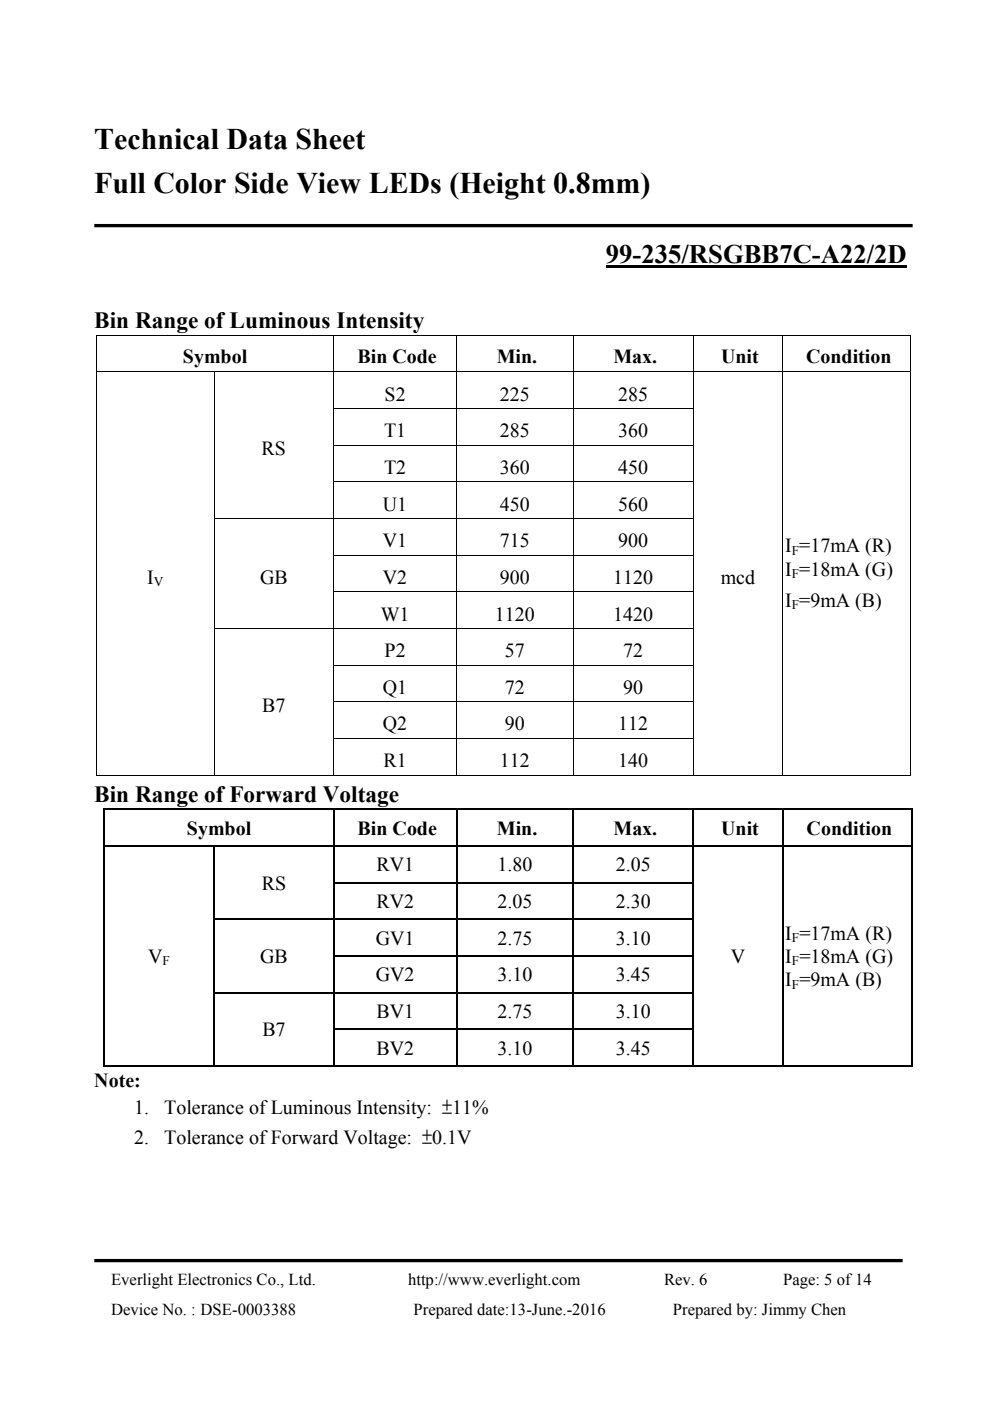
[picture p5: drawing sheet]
<svg xmlns="http://www.w3.org/2000/svg" width="210mm" height="297mm" viewBox="0 0 210 297" stroke-linecap="round" stroke-linejoin="round" font-family="sans-serif">
<defs><g id="words">
<g font-size="6.3">
<text x="20" y="31.5">Technical Data Sheet</text>
<text x="20" y="40.9">Full Color Side View LEDs (Height 0.8mm)</text>
</g>
<text font-size="5.7" x="128.5" y="55.7">99-235/RSGBB7C-A22/2D</text>
<g font-size="4.9">
<text x="20" y="69.6">Bin Range of Luminous Intensity</text>
<text x="20" y="170.1">Bin Range of Forward Voltage</text>
</g>
<g font-size="4.2">
<text x="38.8" y="76.9">Symbol</text>
<text x="75.8" y="76.9">Bin Code</text>
<text x="105.4" y="76.9">Min.</text>
<text x="130.1" y="76.9">Max.</text>
<text x="153" y="76.9">Unit</text>
<text x="171" y="76.9">Condition</text>
<text x="81.6" y="85">S2</text>
<text x="106" y="85">225</text>
<text x="131.1" y="85">285</text>
<text x="81.4" y="92.7">T1</text>
<text x="106" y="92.7">285</text>
<text x="131.1" y="92.7">360</text>
<text x="55.5" y="96.5">RS</text>
<text x="81.4" y="100.5">T2</text>
<text x="106" y="100.5">360</text>
<text x="131.1" y="100.5">450</text>
<text x="81.2" y="108.3">U1</text>
<text x="106" y="108.3">450</text>
<text x="131.1" y="108.3">560</text>
<text x="81.2" y="116">V1</text>
<text x="106" y="116">715</text>
<text x="131.1" y="116">900</text>
<text x="166.5" y="117.1">I =17mA (R)</text>
<text x="31.2" y="123.7">I</text>
<text x="55.2" y="123.7">GB</text>
<text x="81.2" y="123.8">V2</text>
<text x="106" y="123.8">900</text>
<text x="130.1" y="123.8">1120</text>
<text x="152.9" y="123.7">mcd</text>
<text x="166.5" y="122">I =18mA (G)</text>
<text x="80.8" y="131.6">W1</text>
<text x="105" y="131.6">1120</text>
<text x="130" y="131.6">1420</text>
<text x="166.5" y="128.7">I =9mA (B)</text>
<text x="81.6" y="139.3">P2</text>
<text x="107.1" y="139.3">57</text>
<text x="132.2" y="139.3">72</text>
<text x="81.2" y="147.1">Q1</text>
<text x="107.1" y="147.1">72</text>
<text x="132.2" y="147.1">90</text>
<text x="55.6" y="150.9">B7</text>
<text x="81.2" y="154.9">Q2</text>
<text x="107.1" y="154.9">90</text>
<text x="131.1" y="154.9">112</text>
<text x="81.3" y="162.6">R1</text>
<text x="106" y="162.6">112</text>
<text x="131.1" y="162.6">140</text>
<text x="39.6" y="177">Symbol</text>
<text x="75.9" y="177">Bin Code</text>
<text x="105.4" y="177">Min.</text>
<text x="130.1" y="177">Max.</text>
<text x="153" y="177">Unit</text>
<text x="171.1" y="177">Condition</text>
<text x="79.8" y="184.7">RV1</text>
<text x="105.5" y="184.7">1.80</text>
<text x="130.6" y="184.7">2.05</text>
<text x="55.5" y="188.6">RS</text>
<text x="79.8" y="192.5">RV2</text>
<text x="105.5" y="192.5">2.05</text>
<text x="130.6" y="192.5">2.30</text>
<text x="79.7" y="200.3">GV1</text>
<text x="105.5" y="200.3">2.75</text>
<text x="130.6" y="200.3">3.10</text>
<text x="166.6" y="199.2">I =17mA (R)</text>
<text x="31.5" y="204.2">V</text>
<text x="55.2" y="204.2">GB</text>
<text x="79.7" y="208.1">GV2</text>
<text x="105.5" y="208.1">3.10</text>
<text x="130.6" y="208.1">3.45</text>
<text x="155" y="204.2">V</text>
<text x="166.6" y="204.2">I =18mA (G)</text>
<text x="166.6" y="209.1">I =9mA (B)</text>
<text x="79.8" y="215.8">BV1</text>
<text x="105.5" y="215.8">2.75</text>
<text x="130.6" y="215.8">3.10</text>
<text x="55.6" y="219.7">B7</text>
<text x="79.8" y="223.6">BV2</text>
<text x="105.5" y="223.6">3.10</text>
<text x="130.6" y="223.6">3.45</text>
<text x="20" y="230.5">Note:</text>
<text x="28.5" y="236.3">1.</text>
<text x="34.8" y="236.3">Tolerance of Luminous Intensity: ±11%</text>
<text x="28.5" y="242.6">2.</text>
<text x="34.8" y="242.6">Tolerance of Forward Voltage: ±0.1V</text>
</g>
<g font-size="3.5">
<text x="23.6" y="272.4">Everlight Electronics Co., Ltd.</text>
<text x="86.6" y="272.4">http://www.everlight.com</text>
<text x="140.8" y="272.4">Rev. 6</text>
<text x="166.1" y="272.4">Page: 5 of 14</text>
<text x="23.6" y="278.7">Device No. : DSE-0003388</text>
<text x="87.7" y="278.7">Prepared date:13-June.-2016</text>
<text x="142.7" y="278.7">Prepared by: Jimmy Chen</text>
</g>
<g font-size="2.8">
<text x="168" y="117.6">F</text>
<text x="32.6" y="124.2">V</text>
<text x="168" y="122.6">F</text>
<text x="168" y="129.2">F</text>
<text x="168" y="199.8">F</text>
<text x="34.5" y="204.7">F</text>
<text x="168" y="204.7">F</text>
<text x="168" y="209.6">F</text>
</g>
</g></defs>
<g fill="#000">
<path d="M128.5 56.3h63.8v.5h-63.8zM20.4 71h.2v.2h-.2zM193 71h.2v.2h-.2zM20.4 86.6h.2v.1h-.2zM20.4 94.3h.2v.2h-.2zM45.3 86.6h.2v.1h-.2zM45.3 94.3h.2v.2h-.2zM166 86.6h.1v.1h-.1zM166 94.3h.1v.2h-.1zM193 86.6h.2v.1h-.2zM193 94.3h.2v.2h-.2zM20.4 102.1h.2v.2h-.2z"/>
<path d="M20.4 109.9h.2v.1h-.2zM20.4 117.6h.2v.2h-.2zM45.3 102.1h.2v.2h-.2zM45.3 117.6h.2v.2h-.2zM166 102.1h.1v.2h-.1zM166 109.9h.1v.1h-.1zM166 117.6h.1v.2h-.1zM193 102.1h.2v.2h-.2zM193 109.9h.2v.1h-.2zM193 117.6h.2v.2h-.2zM20.4 125.4h.2v.2h-.2zM20.4 133.2h.2v.1h-.2z"/>
<path d="M45.3 125.4h.2v.2h-.2zM166 125.4h.1v.2h-.1zM166 133.2h.1v.1h-.1zM193 125.4h.2v.2h-.2zM193 133.2h.2v.1h-.2zM20.4 140.9h.2v.2h-.2zM20.4 148.7h.2v.2h-.2zM20.4 156.5h.2v.1h-.2zM45.3 140.9h.2v.2h-.2zM45.3 148.7h.2v.2h-.2zM45.3 156.5h.2v.1h-.2zM166 140.9h.1v.2h-.1z"/>
<path d="M166 148.7h.1v.2h-.1zM166 156.5h.1v.1h-.1zM193 140.9h.2v.2h-.2zM193 148.7h.2v.2h-.2zM193 156.5h.2v.1h-.2zM22 171.5h.2v.2h-.2zM22 179.2h.2v.3h-.2zM45.3 179.2h.2v.3h-.2zM70.7 171.5h.2v.2h-.2zM70.7 179.2h.2v.3h-.2zM96.7 171.5h.3v.2h-.3zM96.7 179.2h.3v.3h-.3z"/>
<path d="M121.5 171.5h.2v.2h-.2zM121.5 179.2h.2v.3h-.2zM146.9 171.5h.2v.2h-.2zM146.9 179.2h.2v.3h-.2zM165.9 171.5h.3v.2h-.3zM165.9 179.2h.3v.3h-.3zM193 164.2h.2v.2h-.2zM193.2 171.5h.3v.2h-.3zM193.2 179.2h.3v.3h-.3zM22 187h.2v.3h-.2zM22 194.8h.2v.3h-.2zM45.3 187h.2v.3h-.2z"/>
<path d="M45.3 194.8h.2v.3h-.2zM70.7 187h.2v.3h-.2zM70.7 194.8h.2v.3h-.2zM96.7 187h.3v.3h-.3zM96.7 194.8h.3v.3h-.3zM121.5 187h.2v.3h-.2zM121.5 194.8h.2v.3h-.2zM146.9 187h.2v.3h-.2zM146.9 194.8h.2v.3h-.2zM165.9 187h.3v.3h-.3zM165.9 194.8h.3v.3h-.3zM193.2 187h.3v.3h-.3z"/>
<path d="M193.2 194.8h.3v.3h-.3zM22 202.5h.2v.3h-.2zM22 210.3h.2v.3h-.2zM22 218.1h.2v.3h-.2zM45.3 202.5h.2v.3h-.2zM45.3 210.3h.2v.3h-.2zM45.3 218.1h.2v.3h-.2zM70.7 202.5h.2v.3h-.2zM70.7 210.3h.2v.3h-.2zM70.7 218.1h.2v.3h-.2zM96.7 202.5h.3v.3h-.3zM96.7 210.3h.3v.3h-.3z"/>
<path d="M96.7 218.1h.3v.3h-.3zM121.5 202.5h.2v.3h-.2zM121.5 210.3h.2v.3h-.2zM121.5 218.1h.2v.3h-.2zM146.9 202.5h.2v.3h-.2zM146.9 210.3h.2v.3h-.2zM146.9 218.1h.2v.3h-.2zM165.9 202.5h.3v.3h-.3zM165.9 210.3h.3v.3h-.3zM165.9 218.1h.3v.3h-.3zM193.2 202.5h.3v.3h-.3zM193.2 210.3h.3v.3h-.3z"/>
<path d="M193.2 218.1h.3v.3h-.3zM193.2 225.8h.3v.3h-.3z"/>
</g>
<path d="M20 47.8h173.6M20 267.3h171.5" fill="none" stroke="#000" stroke-width=".71" stroke-linecap="butt"/>
<g fill="none" stroke="#000" stroke-width=".21">
<path d="M20.4 71.1h172.8M20.4 78.9h172.8M20.5 71.2v7.6M20.5 79v7.6M45.4 79v7.6M70.8 71.2v7.6M70.8 79v7.6M96.8 71.2v7.6M96.8 79v7.6M121.6 71.2v7.6M121.6 79v7.6M147 71.2v7.6"/>
<path d="M147 79v7.6M166.1 71.2v7.6M166.1 79v7.6M193.1 71.2v7.6M193.1 79v7.6M20.5 86.7v7.6M20.5 94.5v7.6M45.4 86.7v7.6M45.4 94.5v7.6M70.7 86.6h76.4M70.7 94.4h76.4M70.8 86.7v7.6"/>
<path d="M70.8 94.5v7.6M96.8 86.7v7.6M96.8 94.5v7.6M121.6 86.7v7.6M121.6 94.5v7.6M147 86.7v7.6M147 94.5v7.6M166.1 86.7v7.6M166.1 94.5v7.6M193.1 86.7v7.6M193.1 94.5v7.6M20.5 102.3v7.6"/>
<path d="M20.5 110v7.6M20.5 117.8v7.6M45.3 109.9h101.8M45.4 102.3v7.6M45.4 110v7.6M45.4 117.8v7.6M70.7 102.2h76.4M70.7 117.7h76.4M70.8 102.3v7.6M70.8 110v7.6M70.8 117.8v7.6M96.8 102.3v7.6"/>
<path d="M96.8 110v7.6M96.8 117.8v7.6M121.6 102.3v7.6M121.6 110v7.6M121.6 117.8v7.6M147 102.3v7.6M147 110v7.6M147 117.8v7.6M166.1 102.3v7.6M166.1 110v7.6M166.1 117.8v7.6M193.1 102.3v7.6"/>
<path d="M193.1 110v7.6M193.1 117.8v7.6M20.5 125.6v7.6M20.5 133.3v7.6M45.3 133.2h101.8M45.4 125.6v7.6M45.4 133.3v7.6M70.7 125.5h76.4M70.8 125.6v7.6M70.8 133.3v7.6M96.8 125.6v7.6M96.8 133.3v7.6"/>
<path d="M121.6 125.6v7.6M121.6 133.3v7.6M147 125.6v7.6M147 133.3v7.6M166.1 125.6v7.6M166.1 133.3v7.6M193.1 125.6v7.6M193.1 133.3v7.6M20.5 141.1v7.6M20.5 148.9v7.6M20.5 156.6v7.8M45.4 141.1v7.6"/>
<path d="M45.4 148.9v7.6M45.4 156.6v7.8M70.7 141h76.4M70.7 148.8h76.4M70.7 156.5h76.4M70.8 141.1v7.6M70.8 148.9v7.6M70.8 156.6v7.8M96.8 141.1v7.6M96.8 148.9v7.6M96.8 156.6v7.8M121.6 141.1v7.6"/>
<path d="M121.6 148.9v7.6M121.6 156.6v7.8M147 141.1v7.6M147 148.9v7.6M147 156.6v7.8M166.1 141.1v7.6M166.1 148.9v7.6M166.1 156.6v7.8M193.1 141.1v7.6M193.1 148.9v7.6M193.1 156.6v7.8M20.4 164.3h24.9"/>
<path d="M45.5 164.3h25.2M70.9 164.3h25.9M96.9 164.3h24.6M121.7 164.3h25.2M147.1 164.3h18.9M166.1 164.3h26.9"/>
</g>
<g fill="none" stroke="#000" stroke-width=".25">
<path d="M22 171.6h48.7M22.1 171.7v7.5M22.1 179.5v7.5M22.2 179.3h23.1M45.4 179.5v7.5M45.5 179.3h25.2M70.8 171.7v7.5M70.8 179.5v7.5M70.9 171.6h25.8M70.9 179.3h25.8M96.8 171.7v7.5M96.8 179.5v7.5"/>
<path d="M97 171.6h24.5M97 179.3h24.5M121.6 171.7v7.5M121.6 179.5v7.5M121.7 171.6h25.2M121.7 179.3h25.2M147 171.7v7.5M147 179.5v7.5M147.1 171.6h18.8M147.1 179.3h18.8M166.1 171.7v7.5M166.1 179.5v7.5"/>
<path d="M166.2 171.6h27M166.2 179.3h27M193.4 171.7v7.5M193.4 179.5v7.5M22.1 187.3v7.5M22.1 195.1v7.4M45.4 187.3v7.5M45.4 195.1v7.4M45.5 194.9h25.2M70.8 187.3v7.5M70.8 195.1v7.4M70.9 187.1h25.8"/>
<path d="M70.9 194.9h25.8M96.8 187.3v7.5M96.8 195.1v7.4M97 187.1h24.5M97 194.9h24.5M121.6 187.3v7.5M121.6 195.1v7.4M121.7 187.1h25.2M121.7 194.9h25.2M147 187.3v7.5M147 195.1v7.4M166.1 187.3v7.5"/>
<path d="M166.1 195.1v7.4M193.4 187.3v7.5M193.4 195.1v7.4M22.1 202.8v7.5M22.1 210.6v7.5M22.1 218.4v7.7M45.4 202.8v7.5M45.4 210.6v7.5M45.4 218.4v7.7M45.5 210.4h25.2M70.8 202.8v7.5M70.8 210.6v7.5"/>
<path d="M70.8 218.4v7.7M70.9 202.7h25.8M70.9 210.4h25.8M70.9 218.2h25.8M96.8 202.8v7.5M96.8 210.6v7.5M96.8 218.4v7.7M97 202.7h24.5M97 210.4h24.5M97 218.2h24.5M121.6 202.8v7.5M121.6 210.6v7.5"/>
<path d="M121.6 218.4v7.7M121.7 202.7h25.2M121.7 210.4h25.2M121.7 218.2h25.2M147 202.8v7.5M147 210.6v7.5M147 218.4v7.7M166.1 202.8v7.5M166.1 210.6v7.5M166.1 218.4v7.7M193.4 202.8v7.5M193.4 210.6v7.5"/>
<path d="M193.4 218.4v7.7M22 226h23.3M45.5 226h25.2M70.9 226h25.8M97 226h24.5M121.7 226h25.2M147.1 226h18.8M166.2 226h27"/>
</g>
<use href="#words"/>
</svg>
